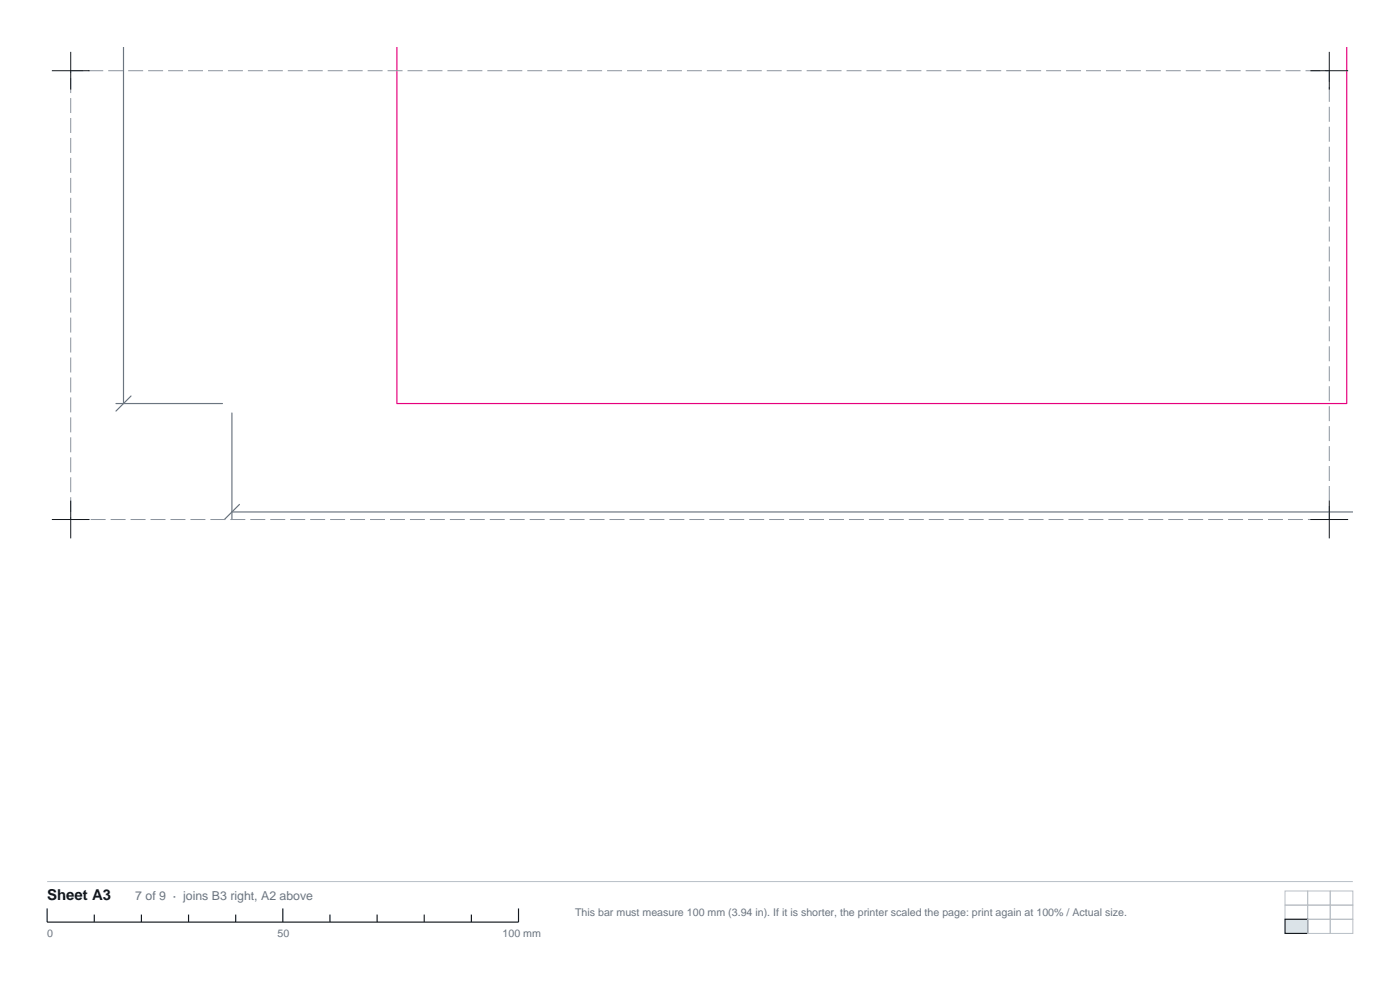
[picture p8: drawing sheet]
<svg xmlns="http://www.w3.org/2000/svg" width="297mm" height="210mm" viewBox="0 0 297 210" stroke-linecap="round" stroke-linejoin="round" font-family="sans-serif">
<defs><g id="words">
<text font-size="3.2" fill="#12171c" x="10" y="191">Sheet A3</text>
<text font-size="2.6" fill="#6b7580" x="28.7" y="191">7 of 9 · joins B3 right, A2 above</text>
<g font-size="2.3" fill="#6b7580">
<text x="122" y="194.2">This bar must measure 100 mm (3.94 in). If it is shorter, the printer scaled the page: print again at 100% / Actual size.</text>
<text x="10" y="198.8">0</text>
<text x="58.9" y="198.8">50</text>
<text x="106.6" y="198.8">100 mm</text>
</g>
</g></defs>
<path d="M26.2 10v75.6M24.6 85.6h22.6M27.8 84l-3.2 3.2M49.2 87.6v22.6M49.2 108.6h237.8M50.8 107l-3.2 3.2" fill="none" stroke="#6b7580" stroke-width=".25"/>
<path d="M84.2 10v75.6h201.5v-75.6" fill="none" stroke="#e6007d" stroke-width=".25"/>
<path d="M15 15h267v95.2h-267z" fill="none" stroke="#8c949e" stroke-width=".21" stroke-dasharray="3.2 1.1" stroke-linecap="butt"/>
<path d="M11 15h8M15 11v8M278 15h8M282 11v8M11 110.2h8M15 106.2v8M278 110.2h8M282 106.2v8" fill="none" stroke="#12171c" stroke-width=".21"/>
<path d="M10 187h277M272.6 189h4.8v3h-4.8zM272.6 192h4.8v3h-4.8zM277.4 189h4.8v3h-4.8zM277.4 192h4.8v3h-4.8zM282.2 189h4.8v3h-4.8zM282.2 192h4.8v3h-4.8z" fill="none" stroke="#b8bfc7" stroke-width=".21"/>
<path d="M10 192.7v2.9h100v-2.9M20 194v1.6M30 194v1.6M40 194v1.6M50 194v1.6M60 192.7v2.9M70 194v1.6M80 194v1.6M90 194v1.6M100 194v1.6" fill="none" stroke="#12171c" stroke-width=".25"/>
<path d="M272.6 195h4.8v3h-4.8z" fill="#dbe3e8" stroke="#12171c" stroke-width=".25"/>
<path d="M277.4 195h4.8v3h-4.8zM282.2 195h4.8v3h-4.8z" fill="none" stroke="#b8bfc7" stroke-width=".21"/>
<use href="#words"/>
</svg>
